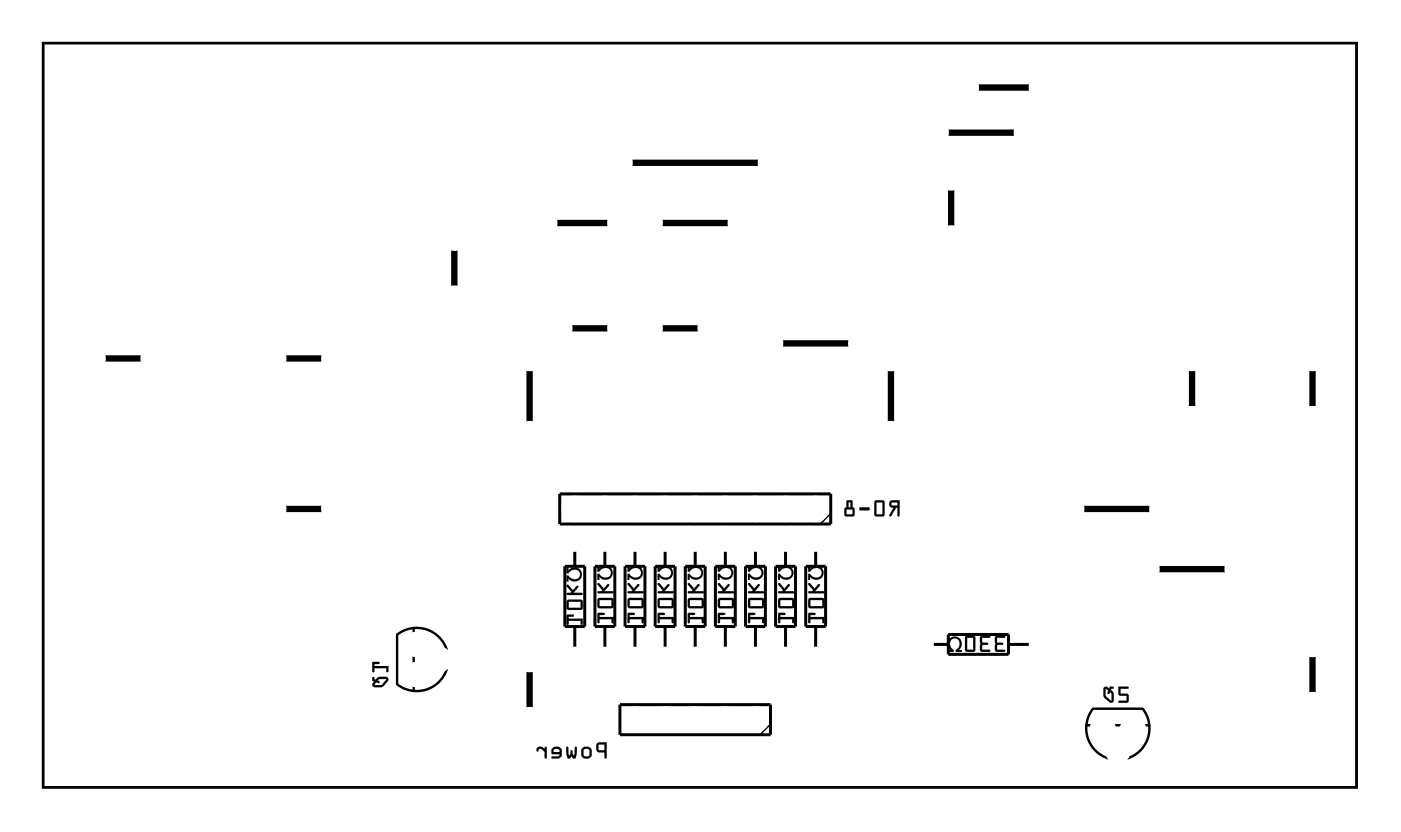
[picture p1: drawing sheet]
<svg xmlns="http://www.w3.org/2000/svg" width="118mm" height="70mm" viewBox="0 0 118 70" stroke-linecap="round" stroke-linejoin="round" font-family="sans-serif">
<path d="M3.6 3.6h110.8v62.8h-110.8zM34.9 53v.4M34.9 55.4v.5M34.9 57.9v.4M37.7 54.9a2.67 2.67 0 0 0-4.2-1.3v4.1a2.67 2.67 0 0 0 4.2-1.3M91.6 61.2h.4M94 61.2h.6M95.1 64a2.67 2.67 0 0 0 1.3-4.2h-4.2a2.67 2.67 0 0 0 1.3 4.2M96.5 61.2h.4" fill="none" stroke="#000" stroke-width=".2"/>
<g fill="#000">
<path d="M47.8 47.9h.1v.2a.62 .62 0 0 1 1-.1 .62 .62 0 0 1 0 .9 .62 .62 0 0 1-1-.1v.3h-.1v-.5h.1a.48 .48 0 0 0 .7 .3 .48 .48 0 0 0 .2-.7 .59 .59 0 0 0-.9 .2h-.1zM50.4 47.7h.1v.3a.62 .62 0 0 1 1-.1 .62 .62 0 0 1 0 .9 .62 .62 0 0 1-1-.1v.2h-.1v-.5h.1a.48 .48 0 0 0 .7 .3 .48 .48 0 0 0 .2-.7 .59 .59 0 0 0-.9 .2h-.1zM52.9 47.7h.2v.3a.62 .62 0 0 1 .9-.1 .62 .62 0 0 1 0 .9 .62 .62 0 0 1-.9-.1v.2h-.2v-.5h.2a.48 .48 0 0 0 .7 .3 .48 .48 0 0 0 .2-.7 .59 .59 0 0 0-.9 .2h-.2zM55.5 47.7h.1v.3a.62 .62 0 0 1 1-.1 .62 .62 0 0 1 0 .9 .62 .62 0 0 1-1-.1v.2h-.1v-.5h.1a.48 .48 0 0 0 .7 .3 .48 .48 0 0 0 .2-.7 .59 .59 0 0 0-.9 .2h-.1zM58 47.7h.2v.3a.62 .62 0 0 1 .9-.1 .62 .62 0 0 1 0 .9 .62 .62 0 0 1-.9-.1v.2h-.2v-.5h.2a.48 .48 0 0 0 .6 .3 .48 .48 0 0 0 .2-.7 .59 .59 0 0 0-.8 .2h-.2zM60.6 47.7h.1v.3a.62 .62 0 0 1 .9-.1 .62 .62 0 0 1 0 .9 .62 .62 0 0 1-.9-.1v.2h-.1v-.5h.1a.48 .48 0 0 0 .7 .3 .48 .48 0 0 0 .2-.7 .59 .59 0 0 0-.9 .2h-.1zM63.1 47.7h.1v.3a.62 .62 0 0 1 1-.1 .62 .62 0 0 1 0 .9 .62 .62 0 0 1-1-.1v.2h-.1v-.5h.1a.48 .48 0 0 0 .7 .3 .48 .48 0 0 0 .2-.7 .59 .59 0 0 0-.9 .2h-.1zM65.6 47.7h.2v.3a.62 .62 0 0 1 .9-.1 .62 .62 0 0 1 0 .9 .62 .62 0 0 1-.9-.1v.2h-.2v-.5h.2a.48 .48 0 0 0 .7 .3 .48 .48 0 0 0 .2-.7 .59 .59 0 0 0-.9 .2h-.2zM68.2 47.7h.1v.3a.62 .62 0 0 1 1-.1 .62 .62 0 0 1 0 .9 .62 .62 0 0 1-1-.1v.2h-.1v-.5h.1a.48 .48 0 0 0 .7 .3 .48 .48 0 0 0 .2-.7 .59 .59 0 0 0-.9 .2h-.1zM80.1 53.9a.62 .62 0 0 1 .9 .1 .62 .62 0 0 1-.1 .9h.2v.1h-.5v-.1a.48 .48 0 0 0 .4-.7 .48 .48 0 0 0-.8-.2 .59 .59 0 0 0 .2 .9v.1h-.5v-.1h.3l-.2-.4v-.4z"/>
<path d="M3.6 3.6v62.8h110.8v-62.8zM3.6 3.6h110.8v62.8h-110.8z"/>
<path d="M31.4 57.1v.3l.2 .1-.2 .3 .1 .2a.91 .91 0 0 0 1.3-.7l-.1-.1-.2-.1h-.6l-.2 .3-.1-.1v-.2zM31.9 57.4l.7-.1-.4 .5h-.6l.1-.2h.2a.11 .11 0 0 0 .1-.1 .11 .11 0 0 0-.1-.1zM31.4 55.9l.1 .8h.1v-.3h1v.3h.2v-.5h-1.2v-.2h.4v-.1z"/>
<path d="M31.4 57.1v.3l.2 .1-.2 .2 .1 .2a.92 .92 0 0 0 1.2-.4l.1-.3-.2-.1h-.6l-.3 .3-.1-.1v-.2zM31.4 57.1h.1l.1 .2 .1 .1 .2-.3h.6a.21 .21 0 0 1 .2 .1 .21 .21 0 0 1 0 .3l-.3 .4a.97 .97 0 0 1-.9 .1l-.1-.2 .2-.3-.2-.1zM31.9 57.4l.1-.1h.6l-.4 .5h-.6l.1-.2h.2a.12 .12 0 0 0 .1-.1 .12 .12 0 0 0-.1-.1zM31.9 57.3l-.1 .1a.11 .11 0 0 1 .2 .1 .11 .11 0 0 1-.1 .1h-.2l-.1 .2h.6l.4-.5h-.5zM31.4 55.9v.7a.1 .1 0 0 0 .1 .1 .1 .1 0 0 0 .1-.1v-.2h1v.2a.1 .1 0 0 0 .1 .1 .1 .1 0 0 0 .1-.1v-.4h-1.2v-.2h.3a.1 .1 0 0 0 .1-.1 .1 .1 0 0 0-.1-.1zM31.4 55.9h.6v.1h-.4v.2h1.2l-.1 .5h-.1v-.3h-1v.3h-.1z"/>
<path d="M47.8 51.9v.8h.2v-.3h1v.3h.2v-.5h-1.2v-.2h.4v-.1zM47.8 50.6v.7l.1 .2h1.1l.1-.1 .1-.6-.2-.2zM48 50.8h1v.5h-1zM47.8 49.4v.1l.4 .4-.1 .1-.3 .1v.1l1.4-.1-.1-.1h-.7l.4-.5-.1-.1-.4 .4-.3-.4z"/>
<path d="M47.8 51.9v.7a.1 .1 0 0 0 .1 .1 .1 .1 0 0 0 .1-.1v-.2h1v.2a.1 .1 0 0 0 .1 .1 .1 .1 0 0 0 .1-.1v-.4h-1.2v-.2h.3a.1 .1 0 0 0 .1-.1 .1 .1 0 0 0-.1-.1zM47.8 51.9h.6v.1h-.4v.2h1.2l-.1 .5h-.1v-.3h-1v.3h-.1zM47.8 50.6v.7l.1 .2h1.1l.2-.1v-.6l-.1-.2zM47.9 50.7l1.1-.1 .1 .2v.6l-.1 .1-1.1-.1-.1-.1zM48 50.8h1v.5h-1zM48 50.8v.5h1v-.5zM47.8 49.4v.1l.4 .4-.1 .1h-.2a.1 .1 0 0 0-.1 .1 .1 .1 0 0 0 .1 .1h1.2a.1 .1 0 0 0 .1-.1 .1 .1 0 0 0-.1-.1h-.7l.4-.4a.1 .1 0 0 0 0-.2 .11 .11 0 0 0-.2 .1l-.3 .3-.3-.4zM47.8 49.4h.1l.4 .4 .4-.4 .1 .2-.4 .4h.7v.1l-1.2 .1v-.2h.2l.1-.1-.4-.4z"/>
<path d="M47.8 47.9v.5h.2l.2-.2a.44 .44 0 0 1 .6 0 .44 .44 0 0 1 0 .6 .44 .44 0 0 1-.6 0l-.2-.2h-.2v.5h.2l-.1-.3a.66 .66 0 0 0 1 .1l.2-.4-.2-.5-.2-.1h-.4l-.4 .2 .1-.2zM47.8 47.9h.1v.3a.6 .6 0 0 1 .8-.3 .6 .6 0 0 1 .3 .8 .6 .6 0 0 1-.8 .3l-.3-.2v.3h-.1v-.5h.1a.5 .5 0 0 0 .6 .3 .5 .5 0 0 0 .4-.6 .56 .56 0 0 0-1 .1h-.1z"/>
<path d="M50.4 51.7l.1 .9 .1-.1v-.3h1v.3h.2v-.4h-1.2v-.2h.4v-.1zM50.4 50.5v.6l.1 .2h1.1l.1-.1 .1-.6-.2-.1zM50.6 50.6h1v.5h-1zM50.4 49.2v.1l.4 .5-.1 .1h-.3l.1 .2 1.3-.1-.1-.1h-.7l.4-.5-.1-.1-.4 .4-.3-.5z"/>
<path d="M50.4 51.7v.8a.1 .1 0 0 0 .1 .1 .1 .1 0 0 0 .1-.1v-.3h1v.3a.1 .1 0 0 0 .1 .1 .1 .1 0 0 0 .1-.1v-.4h-1.2v-.2h.3a.1 .1 0 0 0 .1-.1 .1 .1 0 0 0-.1-.1zM50.4 51.7l.6 .1v.1h-.4v.2h1.2l-.1 .4h-.1v-.3h-1v.3l-.1 .1zM50.4 50.5v.6l.1 .2h1.1l.2-.1v-.6l-.1-.1zM50.5 50.5h1.1l.2 .1-.1 .6-.1 .1h-1.1l-.1-.2zM50.6 50.6h1v.5h-1zM50.6 50.6v.6h1v-.6zM50.4 49.2v.1l.4 .5-.1 .1h-.2a.1 .1 0 0 0-.1 .1 .1 .1 0 0 0 .1 .1h1.2a.1 .1 0 0 0 .1-.1 .1 .1 0 0 0-.1-.1h-.7l.4-.5a.09 .09 0 0 0 0-.1 .1 .1 0 0 0-.2 0l-.3 .4-.3-.5zM50.4 49.2h.1l.4 .5 .4-.4 .1 .1-.4 .5h.7v.1h-1.2v-.1h.2l.1-.1-.4-.5z"/>
<path d="M50.4 47.7v.5h.2l.2-.2a.44 .44 0 0 1 .6 0 .44 .44 0 0 1 0 .6 .44 .44 0 0 1-.6 0l-.2-.2h-.2v.5h.2l-.1-.2a.66 .66 0 0 0 1 .1l.2-.5-.2-.4-.2-.1-.4-.1-.4 .3 .1-.3zM50.4 47.7h.1v.3a.6 .6 0 0 1 .9-.2 .6 .6 0 0 1 .2 .8 .6 .6 0 0 1-.8 .2l-.3-.2v.3h-.1v-.5h.1a.5 .5 0 0 0 .7 .3 .5 .5 0 0 0 .3-.5 .56 .56 0 0 0-1 0h-.1z"/>
<path d="M53 51.7v.9l.1-.1v-.3h1v.3h.2v-.4h-1.2v-.2h.4l.1-.1zM53 50.5l-.1 .6 .1 .2h1.1l.2-.1v-.6l-.1-.1zM53.1 50.6h1v.5h-1zM53 49.2v.1l.4 .5-.1 .1h-.3v.2l1.3-.1-.1-.1h-.7l.4-.5v-.1l-.4 .4-.4-.5z"/>
<path d="M53 51.7l-.1 .8a.1 .1 0 0 0 .1 .1 .1 .1 0 0 0 .1-.1v-.3h1v.3a.1 .1 0 0 0 .1 .1 .1 .1 0 0 0 .1-.1v-.4h-1.2v-.2h.4a.1 .1 0 0 0 .1-.1 .1 .1 0 0 0-.1-.1zM53 51.7l.5 .1v.1h-.4v.2h1.2v.4h-.2v-.3h-1v.3l-.1 .1zM53 50.5l-.1 .6 .1 .2h1.1l.2-.1v-.6l-.1-.1zM53 50.5h1.2l.1 .1v.6l-.2 .1h-1.1l-.1-.2zM53.1 50.6h1v.5h-1zM53.1 50.6v.6h1v-.6zM53 49.2v.1l.4 .5-.1 .1h-.3a.1 .1 0 0 0-.1 .1 .1 .1 0 0 0 .1 .1h1.2a.1 .1 0 0 0 .1-.1 .1 .1 0 0 0-.1-.1h-.7l.4-.5a.09 .09 0 0 0 0-.1 .09 .09 0 0 0-.1 0l-.3 .4-.4-.5zM53 49.2h.1l.4 .5 .4-.4v.1l-.4 .5h.7l.1 .1h-1.3v-.1h.3l.1-.1-.4-.5z"/>
<path d="M52.9 47.7v.5h.2l.2-.2a.44 .44 0 0 1 .6 0 .44 .44 0 0 1 0 .6 .44 .44 0 0 1-.6 0l-.2-.2h-.2v.5h.2v-.2a.66 .66 0 0 0 1 .1l.1-.5-.1-.4-.3-.1-.3-.1-.4 .3v-.3zM52.9 47.7h.2v.3a.6 .6 0 0 1 .8-.2 .6 .6 0 0 1 .2 .8 .6 .6 0 0 1-.8 .2l-.2-.2v.3h-.2v-.5h.2a.5 .5 0 0 0 .6 .3 .5 .5 0 0 0 .4-.5 .56 .56 0 0 0-1 0h-.2z"/>
<path d="M55.5 51.7v.9l.1-.1 .1-.3h1v.3h.1v-.4h-1.1v-.2h.3l.1-.1zM55.5 50.5v.6l.1 .2h1.1l.1-.1v-.6l-.1-.1zM55.7 50.6h1v.5h-1zM55.5 49.2v.1l.4 .5-.1 .1h-.3v.2l1.3-.1v-.1h-.7l.4-.5-.1-.1-.4 .4-.4-.5z"/>
<path d="M55.5 51.7v.8a.1 .1 0 0 0 .1 .1 .1 .1 0 0 0 .1-.1v-.3h1v.3a.1 .1 0 0 0 .1 .1 .1 .1 0 0 0 0-.1v-.4h-1.1v-.2h.3a.1 .1 0 0 0 .1-.1 .1 .1 0 0 0-.1-.1zM55.5 51.7l.6 .1-.1 .1h-.4v.2h1.2v.4h-.1v-.3h-1.1v.3l-.1 .1zM55.5 50.5v.6l.1 .2h1.1l.1-.1v-.6l-.1-.1zM55.5 50.5h1.2l.1 .1v.6l-.1 .1h-1.1l-.1-.2zM55.7 50.6h1v.5h-1zM55.6 50.6v.6h1.1v-.6zM55.5 49.2v.1l.4 .5-.1 .1h-.2a.1 .1 0 0 0-.1 .1 .1 .1 0 0 0 .1 .1h1.2a.1 .1 0 0 0 0-.1 .1 .1 0 0 0 0-.1h-.7l.4-.5a.09 .09 0 0 0-.1-.1 .09 .09 0 0 0-.1 0l-.3 .4-.4-.5zM55.5 49.2h.1l.4 .5 .4-.4v.1l-.4 .5h.8v.1h-1.3v-.1h.3l.1-.1-.4-.5z"/>
<path d="M55.5 47.7v.5h.1l.3-.2a.44 .44 0 0 1 .6 0 .44 .44 0 0 1 0 .6 .44 .44 0 0 1-.6 0l-.3-.2h-.1v.5h.1v-.2a.66 .66 0 0 0 1 .1l.2-.5-.2-.4-.3-.1-.3-.1-.4 .3v-.3zM55.5 47.7h.1v.3a.6 .6 0 0 1 .8-.2 .6 .6 0 0 1 .3 .8 .6 .6 0 0 1-.8 .2l-.3-.2v.3h-.1v-.5h.1a.5 .5 0 0 0 .6 .3 .5 .5 0 0 0 .4-.5 .56 .56 0 0 0-1 0h-.1z"/>
<path d="M58 51.7l.1 .9 .1-.1v-.3h1v.3h.2v-.4h-1.2v-.2h.4v-.1zM58.1 50.5l-.1 .6 .1 .2h1.1l.2-.1v-.6l-.1-.1zM58.2 50.6h1v.5h-1zM58 49.2v.1l.4 .5v.1h-.4l.1 .2 1.3-.1-.1-.1h-.7l.4-.5v-.1l-.5 .4-.3-.5z"/>
<path d="M58 51.7v.8a.1 .1 0 0 0 .1 .1 .1 .1 0 0 0 .1-.1v-.3h1v.3a.1 .1 0 0 0 .1 .1 .1 .1 0 0 0 .1-.1v-.4h-1.2v-.2h.3a.1 .1 0 0 0 .1-.1 .1 .1 0 0 0-.1-.1zM58 51.7l.6 .1v.1h-.4v.2h1.2v.4h-.2v-.3h-1v.3l-.1 .1zM58.1 50.5l-.1 .6 .1 .2h1.1l.2-.1v-.6l-.1-.1zM58.1 50.5h1.2l.1 .1v.6l-.2 .1h-1.1l-.1-.2zM58.2 50.6h1v.5h-1zM58.2 50.6v.6h1v-.6zM58 49.2v.1l.4 .5v.1h-.3a.1 .1 0 0 0-.1 .1 .1 .1 0 0 0 .1 .1h1.2a.1 .1 0 0 0 .1-.1 .1 .1 0 0 0-.1-.1h-.7l.4-.5a.09 .09 0 0 0 0-.1 .09 .09 0 0 0-.1 0l-.4 .4-.3-.5zM58 49.2h.2l.3 .5 .5-.4v.1l-.4 .5h.7l.1 .1h-1.3v-.1h.3v-.1l-.4-.5z"/>
<path d="M58 47.7v.5h.2l.2-.2a.44 .44 0 0 1 .6 0 .44 .44 0 0 1 0 .6 .44 .44 0 0 1-.6 0l-.2-.2h-.2v.5h.2v-.2a.66 .66 0 0 0 .9 .1l.2-.5-.2-.4-.2-.1-.4-.1-.3 .3v-.3zM58 47.7h.2v.3a.6 .6 0 0 1 .8-.2 .6 .6 0 0 1 .2 .8 .6 .6 0 0 1-.8 .2l-.2-.2v.3h-.2v-.5h.2a.5 .5 0 0 0 .6 .3 .5 .5 0 0 0 .3-.5 .56 .56 0 0 0-.9 0h-.2z"/>
<path d="M60.6 51.7v.9l.1-.1v-.3h1v.3h.2v-.4h-1.2v-.2h.4l.1-.1zM60.6 50.5v.6l.1 .2h1l.2-.1v-.6l-.1-.1zM60.7 50.6h1v.5h-1zM60.6 49.2v.1l.4 .5-.1 .1h-.3v.2l1.3-.1-.1-.1h-.7l.4-.5v-.1l-.4 .4-.4-.5z"/>
<path d="M60.6 51.7l-.1 .8a.1 .1 0 0 0 .1 .1 .1 .1 0 0 0 .1-.1v-.3h1v.3a.1 .1 0 0 0 .1 .1 .1 .1 0 0 0 .1-.1v-.4h-1.2v-.2h.4a.1 .1 0 0 0 .1-.1 .1 .1 0 0 0-.1-.1zM60.6 51.7l.6 .1-.1 .1h-.4v.2h1.2v.4h-.1v-.3h-1.1v.3l-.1 .1zM60.6 50.5l-.1 .6 .2 .2h1l.2-.1v-.6l-.1-.1zM60.6 50.5h1.2l.1 .1v.6l-.2 .1h-1l-.1-.2zM60.7 50.6h1v.5h-1zM60.7 50.6v.6h1.1v-.6zM60.6 49.2v.1l.4 .5-.1 .1h-.3a.1 .1 0 0 0-.1 .1 .1 .1 0 0 0 .1 .1h1.2a.1 .1 0 0 0 .1-.1 .1 .1 0 0 0-.1-.1h-.7l.4-.5a.09 .09 0 0 0 0-.1 .09 .09 0 0 0-.1 0l-.3 .4-.4-.5zM60.6 49.2h.1l.4 .5 .4-.4v.1l-.4 .5h.7l.1 .1h-1.3v-.1h.3l.1-.1-.4-.5z"/>
<path d="M60.5 47.7v.5h.2l.2-.2a.44 .44 0 0 1 .7 0 .44 .44 0 0 1 0 .6 .44 .44 0 0 1-.7 0l-.2-.2h-.2v.5h.2v-.2a.66 .66 0 0 0 1 .1l.2-.5-.2-.4-.3-.1-.3-.1-.4 .3v-.3zM60.6 47.7h.1v.3a.6 .6 0 0 1 .8-.2 .6 .6 0 0 1 .3 .8 .6 .6 0 0 1-.8 .2l-.3-.2v.3h-.1v-.5h.1a.5 .5 0 0 0 .6 .3 .5 .5 0 0 0 .4-.5 .56 .56 0 0 0-1 0h-.1z"/>
<path d="M63.1 51.7l.1 .9 .1-.1v-.3h1v.3h.2v-.4h-1.2v-.2h.4v-.1zM63.1 50.5v.6l.1 .2h1.1l.1-.1 .1-.6-.2-.1zM63.3 50.6h1v.5h-1zM63.1 49.2v.1l.4 .5-.1 .1h-.3l.1 .2 1.3-.1-.1-.1h-.7l.4-.5-.1-.1-.4 .4-.3-.5z"/>
<path d="M63.1 51.7v.8a.1 .1 0 0 0 .1 .1 .1 .1 0 0 0 .1-.1v-.3h1v.3a.1 .1 0 0 0 .1 .1 .1 .1 0 0 0 .1-.1v-.4h-1.2v-.2h.3a.1 .1 0 0 0 .1-.1 .1 .1 0 0 0-.1-.1zM63.1 51.7l.6 .1v.1h-.4v.2h1.2l-.1 .4h-.1v-.3h-1v.3l-.1 .1zM63.1 50.5v.6l.1 .2h1.1l.2-.1v-.6l-.1-.1zM63.2 50.5h1.1l.2 .1-.1 .6-.1 .1h-1.1l-.1-.2zM63.3 50.6h1v.5h-1zM63.3 50.6v.6h1v-.6zM63.1 49.2v.1l.4 .5-.1 .1h-.2a.1 .1 0 0 0-.1 .1 .1 .1 0 0 0 .1 .1h1.2a.1 .1 0 0 0 .1-.1 .1 .1 0 0 0-.1-.1h-.7l.4-.5a.09 .09 0 0 0 0-.1 .1 .1 0 0 0-.2 0l-.3 .4-.3-.5zM63.1 49.2h.1l.4 .5 .4-.4 .1 .1-.4 .5h.7v.1h-1.2v-.1h.2l.1-.1-.4-.5z"/>
<path d="M63.1 47.7v.5h.2l.2-.2a.44 .44 0 0 1 .6 0 .44 .44 0 0 1 0 .6 .44 .44 0 0 1-.6 0l-.2-.2h-.2v.5h.2l-.1-.2a.66 .66 0 0 0 1 .1l.2-.5-.2-.4-.2-.1-.4-.1-.4 .3 .1-.3zM63.1 47.7h.1v.3a.6 .6 0 0 1 .9-.2 .6 .6 0 0 1 .2 .8 .6 .6 0 0 1-.8 .2l-.3-.2v.3h-.1v-.5h.1a.5 .5 0 0 0 .7 .3 .5 .5 0 0 0 .3-.5 .56 .56 0 0 0-1 0h-.1z"/>
<path d="M65.7 51.7v.9l.1-.1v-.3h1v.3h.2v-.4h-1.2v-.2h.4l.1-.1zM65.7 50.5l-.1 .6 .1 .2h1.1l.2-.1v-.6l-.1-.1zM65.8 50.6h1v.5h-1zM65.7 49.2v.1l.4 .5-.1 .1h-.3v.2l1.3-.1-.1-.1h-.7l.4-.5v-.1l-.4 .4-.4-.5z"/>
<path d="M65.7 51.7l-.1 .8a.1 .1 0 0 0 .1 .1 .1 .1 0 0 0 .1-.1v-.3h1v.3a.1 .1 0 0 0 .1 .1 .1 .1 0 0 0 .1-.1v-.4h-1.2v-.2h.4a.1 .1 0 0 0 .1-.1 .1 .1 0 0 0-.1-.1zM65.7 51.7l.5 .1v.1h-.4v.2h1.2v.4h-.2v-.3h-1v.3l-.1 .1zM65.7 50.5l-.1 .6 .1 .2h1.1l.2-.1v-.6l-.1-.1zM65.7 50.5h1.2l.1 .1v.6l-.2 .1h-1.1l-.1-.2zM65.8 50.6h1v.5h-1zM65.8 50.6v.6h1v-.6zM65.7 49.2v.1l.4 .5-.1 .1h-.3a.1 .1 0 0 0-.1 .1 .1 .1 0 0 0 .1 .1h1.2a.1 .1 0 0 0 .1-.1 .1 .1 0 0 0-.1-.1h-.7l.4-.5a.09 .09 0 0 0 0-.1 .09 .09 0 0 0-.1 0l-.3 .4-.4-.5zM65.7 49.2h.1l.4 .5 .4-.4v.1l-.4 .5h.7l.1 .1h-1.3v-.1h.3l.1-.1-.4-.5z"/>
<path d="M65.6 47.7v.5h.2l.2-.2a.44 .44 0 0 1 .6 0 .44 .44 0 0 1 0 .6 .44 .44 0 0 1-.6 0l-.2-.2h-.2v.5h.2v-.2a.66 .66 0 0 0 1 .1l.1-.5-.1-.4-.3-.1-.3-.1-.4 .3v-.3zM65.6 47.7h.2v.3a.6 .6 0 0 1 .8-.2 .6 .6 0 0 1 .2 .8 .6 .6 0 0 1-.8 .2l-.2-.2v.3h-.2v-.5h.2a.5 .5 0 0 0 .6 .3 .5 .5 0 0 0 .4-.5 .56 .56 0 0 0-1 0h-.2z"/>
<path d="M68.2 51.7v.9l.1-.1 .1-.3h1v.3h.1v-.4h-1.1v-.2h.3l.1-.1zM68.2 50.5v.6l.1 .2h1.1l.1-.1v-.6l-.1-.1zM68.4 50.6h1v.5h-1zM68.2 49.2v.1l.4 .5-.1 .1h-.3v.2l1.3-.1v-.1h-.7l.4-.5-.1-.1-.4 .4-.4-.5z"/>
<path d="M68.2 51.7v.8a.1 .1 0 0 0 .1 .1 .1 .1 0 0 0 .1-.1v-.3h1v.3a.1 .1 0 0 0 .1 .1 .1 .1 0 0 0 0-.1v-.4h-1.1v-.2h.3a.1 .1 0 0 0 .1-.1 .1 .1 0 0 0-.1-.1zM68.2 51.7l.6 .1-.1 .1h-.4v.2h1.2v.4h-.1v-.3h-1.1v.3l-.1 .1zM68.2 50.5v.6l.1 .2h1.1l.1-.1v-.6l-.1-.1zM68.2 50.5h1.2l.1 .1v.6l-.1 .1h-1.1l-.1-.2zM68.4 50.6h1v.5h-1zM68.3 50.6v.6h1.1v-.6zM68.2 49.2v.1l.4 .5-.1 .1h-.2a.1 .1 0 0 0-.1 .1 .1 .1 0 0 0 .1 .1h1.2a.1 .1 0 0 0 0-.1 .1 .1 0 0 0 0-.1h-.7l.4-.5a.09 .09 0 0 0-.1-.1 .09 .09 0 0 0-.1 0l-.3 .4-.4-.5zM68.2 49.2h.1l.4 .5 .4-.4v.1l-.4 .5h.8v.1h-1.3v-.1h.3l.1-.1-.4-.5z"/>
<path d="M68.2 47.7v.5h.1l.3-.2a.44 .44 0 0 1 .6 0 .44 .44 0 0 1 0 .6 .44 .44 0 0 1-.6 0l-.3-.2h-.1v.5h.1v-.2a.66 .66 0 0 0 1 .1l.2-.5-.2-.4-.3-.1-.3-.1-.4 .3v-.3zM68.2 47.7h.1v.3a.6 .6 0 0 1 .8-.2 .6 .6 0 0 1 .3 .8 .6 .6 0 0 1-.8 .2l-.3-.2v.3h-.1v-.5h.1a.5 .5 0 0 0 .6 .3 .5 .5 0 0 0 .4-.5 .56 .56 0 0 0-1 0h-.1z"/>
<path d="M75.1 42.3a.32 .32 0 0 0-.1 .4 .32 .32 0 0 0 .4 .1l-.4 .7 .1 .1 .5-.8h.1v.7l.1 .1 .1-1.4zM75.2 42.4h.5v.3h-.5zM73.8 42.3v1.2l.1 .1h.6l.1-.2v-1.1l-.2-.1zM73.9 42.4h.5v1h-.5zM72.5 42.8v.2l.1 .1h.7l.1-.1-.1-.2zM71.4 42.2v.6l-.2 .2v.5l.2 .1h.6l.1-.2v-.4l-.2-.2v-.5zM71.4 43h.5v.4h-.5zM71.6 42.4h.1v.4h-.1z"/>
<path d="M75.1 42.3a.32 .32 0 0 0-.1 .4 .32 .32 0 0 0 .4 .1l-.4 .6a.11 .11 0 0 0 .1 .2 .1 .1 0 0 0 .1-.1l.4-.7h.1v.7a.1 .1 0 0 0 .1 .1 .1 .1 0 0 0 .1-.1v-1.3h-.6zM75.1 42.3l.8-.1-.1 1.4-.1-.1v-.7h-.1l-.4 .7h-.2l.4-.7a.31 .31 0 0 1-.4-.1 .31 .31 0 0 1 .1-.4zM75.2 42.4h.5v.3l-.5-.1zM75.2 42.4v.3h.5v-.3zM73.8 42.3v1.2l.1 .1h.6l.1-.2v-1.1l-.2-.1zM73.8 42.3l.6-.1 .2 .1v1.1l-.1 .2h-.6l-.1-.1zM73.9 42.4h.5v1h-.5zM73.9 42.4v1h.6v-1zM72.5 42.8v.2l.1 .1h.7l.1-.1-.1-.2zM72.5 42.8h.8v.2v.1h-.7zM71.4 42.2v.6l-.2 .2v.5l.2 .1h.6l.1-.2v-.4l-.2-.2v-.5zM71.4 42.2l.5 .1v.5l.2 .2v.4l-.1 .2h-.6l-.2-.1v-.5l.2-.2zM71.4 43h.5v.4h-.5zM71.4 43v.4h.5v-.4zM71.6 42.4h.1v.4h-.1zM71.6 42.4v.4h.2v-.4z"/>
<path d="M80.1 53.9l-.1 .2v.4l.2 .4-.3-.1v.2h.6v-.2l-.3-.2a.44 .44 0 0 1 0-.6 .44 .44 0 0 1 .7 0 .44 .44 0 0 1 0 .6l-.3 .2v.2h.5v-.2l-.2 .1a.66 .66 0 0 0 .1-1l-.5-.2zM80.1 53.9a.59 .59 0 0 1 .8-.1 .59 .59 0 0 1 .2 .8l-.3 .3h.3v.1h-.5v-.1a.5 .5 0 0 0 .3-.7 .5 .5 0 0 0-.5-.3 .56 .56 0 0 0 0 1v.1h-.5v-.1h.3a.66 .66 0 0 1-.1-1z"/>
<path d="M84 53.7l-.1 1.2 .2 .1h.6v-.2h-.6v-.4h.5v-.1v-.1h-.5v-.4h.6l.1-.1zM82.7 53.7v1.2l.1 .1h.7v-.2h-.7l.1-.4h.4l.1-.1-.1-.1h-.4l-.1-.4h.6l.1-.1zM81.5 53.7l-.1 1.2 .2 .1h.6l.1-.2v-1l-.2-.2zM81.6 53.8h.5v1h-.5z"/>
<path d="M84 53.7l-.1 1.2 .2 .1h.6a.1 .1 0 0 0 .1-.1 .1 .1 0 0 0-.1-.1h-.6v-.4h.4a.1 .1 0 0 0 .1-.1 .1 .1 0 0 0-.1-.1h-.4v-.4h.6a.1 .1 0 0 0 .1-.1 .1 .1 0 0 0-.1-.1zM84 53.7h.8l-.1 .1h-.6v.4h.5v.1v.1h-.5v.4h.6v.2h-.6l-.2-.1zM82.7 53.7v1.2l.1 .1h.6a.1 .1 0 0 0 .1-.1 .1 .1 0 0 0-.1-.1h-.6l.1-.4h.4a.1 .1 0 0 0 .1-.1 .1 .1 0 0 0-.1-.1h-.4l-.1-.4h.6a.1 .1 0 0 0 .1-.1 .1 .1 0 0 0-.1-.1zM82.7 53.7h.8l-.1 .1h-.6l.1 .4h.4l.1 .1-.1 .1h-.4l-.1 .4h.7v.2h-.7l-.1-.1zM81.4 53.7v1.2l.2 .1h.6l.1-.2v-1.1l-.2-.1zM81.5 53.7h.6l.1 .1 .1 1-.1 .2h-.6l-.2-.1zM81.6 53.8h.5v1h-.5zM81.6 53.8v1h.5v-1z"/>
<path d="M93.1 58a.92 .92 0 0 0 .5 1.3h.2l.1-.1v-.7l-.2-.3v-.1h.2a.1 .1 0 0 0 .1-.1 .1 .1 0 0 0-.1-.1h-.3v.2l-.2-.2zM93.1 58h.3l.2 .1v-.2l.3 .1v.1h-.2v.1l.2 .3v.6a.21 .21 0 0 1-.1 .2 .21 .21 0 0 1-.2-.1l-.4-.3a.97 .97 0 0 1-.1-.8zM93.3 58.1l.2 .2-.1 .1a.14 .14 0 0 0 .2 .2 .11 .11 0 0 0 0-.2l.2 .2-.1 .5-.4-.4zM93.3 58.1v.6l.4 .4 .1-.5a.14 .14 0 0 0-.1-.2 .14 .14 0 0 0-.2 .2l-.1-.1 .1-.2zM94.3 57.9l.1 .8h.6v.4h-.6a.1 .1 0 0 0-.1 .1 .1 .1 0 0 0 .1 .1h.6l.2-.1v-.6l-.7-.1v-.4h.6a.1 .1 0 0 0 .1-.1 .1 .1 0 0 0-.1-.1zM94.3 57.9l.9 .1-.1 .1h-.6v.4h.5l.2 .1v.5l-.1 .2-.7-.1v-.1h.6v-.4h-.6z"/>
<path d="M93.1 58v.1a.91 .91 0 0 0 .6 1.2l.2-.1v-.6l-.2-.4 .2-.2-.3-.1v.2l-.2-.1zM93.3 58.1l.2 .2-.1 .1a.14 .14 0 0 0 .2 .2 .11 .11 0 0 0 0-.2l.2 .2-.1 .5-.4-.4zM94.3 57.9l.1 .8h.6v.4h-.6l-.1 .1 .8 .1 .1-.2v-.5l-.2-.1h-.5v-.4h.6l.1-.1z"/>
<path d="M50.4 62.7l-.1 .2v.4l.2 .2h.5v.4l.1 .1 .1-1.4zM50.5 62.8h.5v.5h-.5zM49 63.5a.5 .5 0 0 0 .9 0 .5 .5 0 0 0-.9 0zM49.3 63.2h.3l.1 .1v.4l-.1 .1h-.3l-.1-.1zM47.8 63v.1a.95 .95 0 0 0 .1 .9h.2l.1-.2 .1 .2h.2a.95 .95 0 0 0 .2-.9l-.1-.1-.1 .1-.1 .7-.2-.5-.2 .5-.1-.7zM46.6 63.1l-.1 .2v.3l.7 .1-.1 .1h-.5l-.1 .2h.7l.2-.3-.1-.5-.2-.2h-.3zM46.7 63.2h.4l.1 .3h-.5zM45.3 63.1v.2a.1 .1 0 0 0 0 .1 .1 .1 0 0 0 .1-.1l.3-.1 .2 .2 .1 .5 .1 .1v-1h-.1l-.1 .2-.2-.2z"/>
<path d="M50.4 62.7l-.1 .2v.4l.2 .2h.5v.4a.1 .1 0 0 0 .1 .1 .1 .1 0 0 0 .1-.1v-1.3h-.6zM50.4 62.7l.8-.1-.1 1.4-.1-.1v-.4h-.5l-.2-.2zM50.5 62.8h.5v.5h-.5zM50.5 62.8v.5h.5v-.5zM48.9 63.5a.55 .55 0 0 0 1.1 0 .55 .55 0 0 0-1.1 0zM49 63.5a.49 .49 0 0 1 .9 0 .49 .49 0 0 1-.9 0zM49.3 63.2h.3l.1 .1v.4l-.1 .1h-.4zM49.3 63.2l-.1 .5 .1 .1h.3l.1-.1v-.4l-.1-.1zM47.8 63v.6l.2 .4h.1l.1-.2 .1 .2h.3l.1-.9a.1 .1 0 0 0-.1-.1 .1 .1 0 0 0-.1 .1l-.1 .7-.1-.4a.1 .1 0 0 0-.1-.1 .1 .1 0 0 0-.1 .1v.2l-.1 .2-.1-.7zM47.8 63l.1 .1 .1 .7 .2-.5 .2 .5 .1-.7 .1-.1v.6l-.1 .4h-.2l-.1-.2-.1 .2-.2-.1-.1-.3zM46.6 63.1l-.1 .2v.3h.7l-.1 .2h-.5a.1 .1 0 0 0-.1 .1 .1 .1 0 0 0 .1 .1h.5l.2-.1 .1-.1v-.5l-.2-.3h-.4zM46.6 63.1l.5-.1 .2 .2 .1 .5-.2 .2-.7 .1 .1-.2h.5l.1-.1v-.1h-.7v-.3zM46.7 63.2h.4l.1 .3h-.5zM46.7 63.2v.3h.5l-.1-.3zM45.3 63.1l-.1 .2a.11 .11 0 0 0 .2 .1 .11 .11 0 0 0 0-.2h.3l.2 .2v.5a.1 .1 0 0 0 .1 .1 .1 .1 0 0 0 .1-.1v-.8a.1 .1 0 0 0-.1-.1 .1 .1 0 0 0-.1 .1v.1l-.2-.2zM45.3 63.1l.4-.1 .3 .2v-.2h.1v1l-.1-.1v-.5l-.3-.2h-.2l-.2 .2z"/>
</g>
<g fill="none" stroke="#000" stroke-width=".25">
<path d="M47.2 41.7h22.9v2.5h-22.9zM47.6 47.8h1.7v5.1h-1.7zM48.5 46.4v1.4M48.5 52.9v1.8M50.2 47.8h1.7v5.1h-1.7zM51 46.4v1.4M51 52.9v1.8M52.3 59.5h12.7v2.5h-12.7zM52.7 47.8h1.7v5.1h-1.7zM53.6 46.4v1.4M53.6 52.9v1.8M55.3 47.8h1.6v5.1h-1.6z"/>
<path d="M56.1 46.4v1.4M56.1 52.9v1.8M57.8 47.8h1.7v5.1h-1.7zM58.6 46.4v1.4M58.6 52.9v1.8M60.3 47.8h1.7v5.1h-1.7zM61.2 46.4v1.4M61.2 52.9v1.8M62.9 47.8h1.7v5.1h-1.7zM63.7 46.4v1.4M63.7 52.9v1.8M65.4 47.8h1.7v5.1h-1.7z"/>
<path d="M66.3 46.4v1.4M66.3 52.9v1.8M68 47.8h1.6v5.1h-1.6zM68.8 46.4v1.4M68.8 52.9v1.8M78.6 54.4h1.4M80 53.5h5.1v1.7h-5.1zM85.1 54.4h1.8"/>
</g>
<path d="M70.1 43.3l-.9 .9M65 61.1l-.9 .9" fill="none" stroke="#000" stroke-width=".13"/>
<g fill="none" stroke="#000" stroke-width=".53">
<path d="M46.9 18.8h4.4M53.2 13.7h10.8M55.8 18.8h5.7M79.9 11.2h5.7M80.2 16v3.1M82.5 7.4h4.4M8.8 30.2h3.2M24 30.2h3.2M38.3 21v3.2M44.7 31.2v4.4M48.2 27.7h3.1M55.8 27.7h3.2"/>
<path d="M65.9 29h5.8M75.2 31.2v4.4M100.6 31.2v3.2M110.7 31.2v3.2M24 42.9h3.2M44.7 56.6v3.2M91.3 42.9h5.8M97.7 48h5.7M110.7 55.3v3.2"/>
</g>
<circle cx="104.4" cy="40.4" r=".6" fill="#fff"/>
<circle cx="104.4" cy="40.4" r=".6" fill="none" stroke="#fff" stroke-width=".65" stroke-linecap="butt"/>
<path d="M103.8 39.8h1.2v1.2h-1.2z" fill="#fff"/>
<path d="M103.8 39.8h1.2v1.2h-1.2z" fill="none" stroke="#fff" stroke-width=".65" stroke-linecap="butt"/>
<circle cx="104.4" cy="37.9" r=".6" fill="#fff"/>
<circle cx="104.4" cy="37.9" r=".6" fill="none" stroke="#fff" stroke-width=".65" stroke-linecap="butt"/>
<circle cx="104.4" cy="40.4" r=".6" fill="#fff"/>
<circle cx="104.4" cy="40.4" r=".6" fill="none" stroke="#fff" stroke-width=".65" stroke-linecap="butt"/>
<path d="M103.8 39.8h1.2v1.2h-1.2z" fill="#fff"/>
<path d="M103.8 39.8h1.2v1.2h-1.2z" fill="none" stroke="#fff" stroke-width=".65" stroke-linecap="butt"/>
<circle cx="104.4" cy="37.9" r=".6" fill="#fff"/>
<circle cx="104.4" cy="37.9" r=".6" fill="none" stroke="#fff" stroke-width=".65" stroke-linecap="butt"/>
<circle cx="108.2" cy="40.4" r=".6" fill="#fff"/>
<circle cx="108.2" cy="40.4" r=".6" fill="none" stroke="#fff" stroke-width=".65" stroke-linecap="butt"/>
<path d="M107.6 39.8h1.2v1.2h-1.2z" fill="#fff"/>
<path d="M107.6 39.8h1.2v1.2h-1.2z" fill="none" stroke="#fff" stroke-width=".65" stroke-linecap="butt"/>
<circle cx="108.2" cy="37.9" r=".6" fill="#fff"/>
<circle cx="108.2" cy="37.9" r=".6" fill="none" stroke="#fff" stroke-width=".65" stroke-linecap="butt"/>
<circle cx="108.2" cy="40.4" r=".6" fill="#fff"/>
<circle cx="108.2" cy="40.4" r=".6" fill="none" stroke="#fff" stroke-width=".65" stroke-linecap="butt"/>
<path d="M107.6 39.8h1.2v1.2h-1.2z" fill="#fff"/>
<path d="M107.6 39.8h1.2v1.2h-1.2z" fill="none" stroke="#fff" stroke-width=".65" stroke-linecap="butt"/>
<circle cx="108.2" cy="37.9" r=".6" fill="#fff"/>
<circle cx="108.2" cy="37.9" r=".6" fill="none" stroke="#fff" stroke-width=".65" stroke-linecap="butt"/>
<circle cx="14.2" cy="40.4" r=".6" fill="#fff"/>
<circle cx="14.2" cy="40.4" r=".6" fill="none" stroke="#fff" stroke-width=".65" stroke-linecap="butt"/>
<path d="M13.6 39.8h1.2v1.2h-1.2z" fill="#fff"/>
<path d="M13.6 39.8h1.2v1.2h-1.2z" fill="none" stroke="#fff" stroke-width=".65" stroke-linecap="butt"/>
<circle cx="14.2" cy="37.9" r=".6" fill="#fff"/>
<circle cx="14.2" cy="37.9" r=".6" fill="none" stroke="#fff" stroke-width=".65" stroke-linecap="butt"/>
<circle cx="14.2" cy="40.4" r=".6" fill="#fff"/>
<circle cx="14.2" cy="40.4" r=".6" fill="none" stroke="#fff" stroke-width=".65" stroke-linecap="butt"/>
<path d="M13.6 39.8h1.2v1.2h-1.2z" fill="#fff"/>
<path d="M13.6 39.8h1.2v1.2h-1.2z" fill="none" stroke="#fff" stroke-width=".65" stroke-linecap="butt"/>
<circle cx="14.2" cy="37.9" r=".6" fill="#fff"/>
<circle cx="14.2" cy="37.9" r=".6" fill="none" stroke="#fff" stroke-width=".65" stroke-linecap="butt"/>
<circle cx="10.4" cy="40.4" r=".6" fill="#fff"/>
<circle cx="10.4" cy="40.4" r=".6" fill="none" stroke="#fff" stroke-width=".65" stroke-linecap="butt"/>
<path d="M9.8 39.8h1.2v1.2h-1.2z" fill="#fff"/>
<path d="M9.8 39.8h1.2v1.2h-1.2z" fill="none" stroke="#fff" stroke-width=".65" stroke-linecap="butt"/>
<circle cx="10.4" cy="37.9" r=".6" fill="#fff"/>
<circle cx="10.4" cy="37.9" r=".6" fill="none" stroke="#fff" stroke-width=".65" stroke-linecap="butt"/>
<circle cx="10.4" cy="40.4" r=".6" fill="#fff"/>
<circle cx="10.4" cy="40.4" r=".6" fill="none" stroke="#fff" stroke-width=".65" stroke-linecap="butt"/>
<path d="M9.8 39.8h1.2v1.2h-1.2z" fill="#fff"/>
<path d="M9.8 39.8h1.2v1.2h-1.2z" fill="none" stroke="#fff" stroke-width=".65" stroke-linecap="butt"/>
<circle cx="10.4" cy="37.9" r=".6" fill="#fff"/>
<circle cx="10.4" cy="37.9" r=".6" fill="none" stroke="#fff" stroke-width=".65" stroke-linecap="butt"/>
<circle cx="29.4" cy="40.4" r=".6" fill="#fff"/>
<circle cx="29.4" cy="40.4" r=".6" fill="none" stroke="#fff" stroke-width=".65" stroke-linecap="butt"/>
<path d="M28.8 39.8h1.2v1.2h-1.2z" fill="#fff"/>
<path d="M28.8 39.8h1.2v1.2h-1.2z" fill="none" stroke="#fff" stroke-width=".65" stroke-linecap="butt"/>
<circle cx="29.4" cy="37.9" r=".6" fill="#fff"/>
<circle cx="29.4" cy="37.9" r=".6" fill="none" stroke="#fff" stroke-width=".65" stroke-linecap="butt"/>
<circle cx="29.4" cy="40.4" r=".6" fill="#fff"/>
<circle cx="29.4" cy="40.4" r=".6" fill="none" stroke="#fff" stroke-width=".65" stroke-linecap="butt"/>
<path d="M28.8 39.8h1.2v1.2h-1.2z" fill="#fff"/>
<path d="M28.8 39.8h1.2v1.2h-1.2z" fill="none" stroke="#fff" stroke-width=".65" stroke-linecap="butt"/>
<circle cx="29.4" cy="37.9" r=".6" fill="#fff"/>
<circle cx="29.4" cy="37.9" r=".6" fill="none" stroke="#fff" stroke-width=".65" stroke-linecap="butt"/>
<circle cx="25.6" cy="40.4" r=".6" fill="#fff"/>
<circle cx="25.6" cy="40.4" r=".6" fill="none" stroke="#fff" stroke-width=".65" stroke-linecap="butt"/>
<path d="M25 39.8h1.2v1.2h-1.2z" fill="#fff"/>
<path d="M25 39.8h1.2v1.2h-1.2z" fill="none" stroke="#fff" stroke-width=".65" stroke-linecap="butt"/>
<circle cx="25.6" cy="37.9" r=".6" fill="#fff"/>
<circle cx="25.6" cy="37.9" r=".6" fill="none" stroke="#fff" stroke-width=".65" stroke-linecap="butt"/>
<circle cx="25.6" cy="40.4" r=".6" fill="#fff"/>
<circle cx="25.6" cy="40.4" r=".6" fill="none" stroke="#fff" stroke-width=".65" stroke-linecap="butt"/>
<path d="M25 39.8h1.2v1.2h-1.2z" fill="#fff"/>
<path d="M25 39.8h1.2v1.2h-1.2z" fill="none" stroke="#fff" stroke-width=".65" stroke-linecap="butt"/>
<circle cx="25.6" cy="37.9" r=".6" fill="#fff"/>
<circle cx="25.6" cy="37.9" r=".6" fill="none" stroke="#fff" stroke-width=".65" stroke-linecap="butt"/>
<circle cx="90.4" cy="40.4" r=".6" fill="#fff"/>
<circle cx="90.4" cy="40.4" r=".6" fill="none" stroke="#fff" stroke-width=".65" stroke-linecap="butt"/>
<path d="M89.8 39.8h1.2v1.2h-1.2z" fill="#fff"/>
<path d="M89.8 39.8h1.2v1.2h-1.2z" fill="none" stroke="#fff" stroke-width=".65" stroke-linecap="butt"/>
<circle cx="90.4" cy="37.9" r=".6" fill="#fff"/>
<circle cx="90.4" cy="37.9" r=".6" fill="none" stroke="#fff" stroke-width=".65" stroke-linecap="butt"/>
<circle cx="90.4" cy="40.4" r=".6" fill="#fff"/>
<circle cx="90.4" cy="40.4" r=".6" fill="none" stroke="#fff" stroke-width=".65" stroke-linecap="butt"/>
<path d="M89.8 39.8h1.2v1.2h-1.2z" fill="#fff"/>
<path d="M89.8 39.8h1.2v1.2h-1.2z" fill="none" stroke="#fff" stroke-width=".65" stroke-linecap="butt"/>
<circle cx="90.4" cy="37.9" r=".6" fill="#fff"/>
<circle cx="90.4" cy="37.9" r=".6" fill="none" stroke="#fff" stroke-width=".65" stroke-linecap="butt"/>
<circle cx="94.2" cy="40.4" r=".6" fill="#fff"/>
<circle cx="94.2" cy="40.4" r=".6" fill="none" stroke="#fff" stroke-width=".65" stroke-linecap="butt"/>
<path d="M93.6 39.8h1.2v1.2h-1.2z" fill="#fff"/>
<path d="M93.6 39.8h1.2v1.2h-1.2z" fill="none" stroke="#fff" stroke-width=".65" stroke-linecap="butt"/>
<circle cx="94.2" cy="37.9" r=".6" fill="#fff"/>
<circle cx="94.2" cy="37.9" r=".6" fill="none" stroke="#fff" stroke-width=".65" stroke-linecap="butt"/>
<circle cx="94.2" cy="40.4" r=".6" fill="#fff"/>
<circle cx="94.2" cy="40.4" r=".6" fill="none" stroke="#fff" stroke-width=".65" stroke-linecap="butt"/>
<path d="M93.6 39.8h1.2v1.2h-1.2z" fill="#fff"/>
<path d="M93.6 39.8h1.2v1.2h-1.2z" fill="none" stroke="#fff" stroke-width=".65" stroke-linecap="butt"/>
<circle cx="94.2" cy="37.9" r=".6" fill="#fff"/>
<circle cx="94.2" cy="37.9" r=".6" fill="none" stroke="#fff" stroke-width=".65" stroke-linecap="butt"/>
<circle cx="80.2" cy="30.2" r=".6" fill="#fff"/>
<circle cx="80.2" cy="30.2" r=".6" fill="none" stroke="#fff" stroke-width=".65" stroke-linecap="butt"/>
<path d="M79.6 29.6h1.2v1.2h-1.2z" fill="#fff"/>
<path d="M79.6 29.6h1.2v1.2h-1.2z" fill="none" stroke="#fff" stroke-width=".65" stroke-linecap="butt"/>
<circle cx="80.2" cy="27.7" r=".6" fill="#fff"/>
<circle cx="80.2" cy="27.7" r=".6" fill="none" stroke="#fff" stroke-width=".65" stroke-linecap="butt"/>
<circle cx="80.2" cy="30.2" r=".6" fill="#fff"/>
<circle cx="80.2" cy="30.2" r=".6" fill="none" stroke="#fff" stroke-width=".65" stroke-linecap="butt"/>
<path d="M79.6 29.6h1.2v1.2h-1.2z" fill="#fff"/>
<path d="M79.6 29.6h1.2v1.2h-1.2z" fill="none" stroke="#fff" stroke-width=".65" stroke-linecap="butt"/>
<circle cx="80.2" cy="27.7" r=".6" fill="#fff"/>
<circle cx="80.2" cy="27.7" r=".6" fill="none" stroke="#fff" stroke-width=".65" stroke-linecap="butt"/>
<circle cx="84" cy="30.2" r=".6" fill="#fff"/>
<circle cx="84" cy="30.2" r=".6" fill="none" stroke="#fff" stroke-width=".65" stroke-linecap="butt"/>
<path d="M83.4 29.6h1.2v1.2h-1.2z" fill="#fff"/>
<path d="M83.4 29.6h1.2v1.2h-1.2z" fill="none" stroke="#fff" stroke-width=".65" stroke-linecap="butt"/>
<circle cx="84" cy="27.7" r=".6" fill="#fff"/>
<circle cx="84" cy="27.7" r=".6" fill="none" stroke="#fff" stroke-width=".65" stroke-linecap="butt"/>
<circle cx="84" cy="30.2" r=".6" fill="#fff"/>
<circle cx="84" cy="30.2" r=".6" fill="none" stroke="#fff" stroke-width=".65" stroke-linecap="butt"/>
<path d="M83.4 29.6h1.2v1.2h-1.2z" fill="#fff"/>
<path d="M83.4 29.6h1.2v1.2h-1.2z" fill="none" stroke="#fff" stroke-width=".65" stroke-linecap="butt"/>
<circle cx="84" cy="27.7" r=".6" fill="#fff"/>
<circle cx="84" cy="27.7" r=".6" fill="none" stroke="#fff" stroke-width=".65" stroke-linecap="butt"/>
<circle cx="38.5" cy="30.2" r=".6" fill="#fff"/>
<circle cx="38.5" cy="30.2" r=".6" fill="none" stroke="#fff" stroke-width=".65" stroke-linecap="butt"/>
<path d="M37.9 29.6h1.2v1.2h-1.2z" fill="#fff"/>
<path d="M37.9 29.6h1.2v1.2h-1.2z" fill="none" stroke="#fff" stroke-width=".65" stroke-linecap="butt"/>
<circle cx="38.5" cy="27.7" r=".6" fill="#fff"/>
<circle cx="38.5" cy="27.7" r=".6" fill="none" stroke="#fff" stroke-width=".65" stroke-linecap="butt"/>
<circle cx="38.5" cy="30.2" r=".6" fill="#fff"/>
<circle cx="38.5" cy="30.2" r=".6" fill="none" stroke="#fff" stroke-width=".65" stroke-linecap="butt"/>
<path d="M37.9 29.6h1.2v1.2h-1.2z" fill="#fff"/>
<path d="M37.9 29.6h1.2v1.2h-1.2z" fill="none" stroke="#fff" stroke-width=".65" stroke-linecap="butt"/>
<circle cx="38.5" cy="27.7" r=".6" fill="#fff"/>
<circle cx="38.5" cy="27.7" r=".6" fill="none" stroke="#fff" stroke-width=".65" stroke-linecap="butt"/>
<circle cx="34.5" cy="30.2" r=".6" fill="#fff"/>
<circle cx="34.5" cy="30.2" r=".6" fill="none" stroke="#fff" stroke-width=".65" stroke-linecap="butt"/>
<path d="M33.9 29.6h1.2v1.2h-1.2z" fill="#fff"/>
<path d="M33.9 29.6h1.2v1.2h-1.2z" fill="none" stroke="#fff" stroke-width=".65" stroke-linecap="butt"/>
<circle cx="34.5" cy="27.7" r=".6" fill="#fff"/>
<circle cx="34.5" cy="27.7" r=".6" fill="none" stroke="#fff" stroke-width=".65" stroke-linecap="butt"/>
<circle cx="34.5" cy="30.2" r=".6" fill="#fff"/>
<circle cx="34.5" cy="30.2" r=".6" fill="none" stroke="#fff" stroke-width=".65" stroke-linecap="butt"/>
<path d="M33.9 29.6h1.2v1.2h-1.2z" fill="#fff"/>
<path d="M33.9 29.6h1.2v1.2h-1.2z" fill="none" stroke="#fff" stroke-width=".65" stroke-linecap="butt"/>
<circle cx="34.5" cy="27.7" r=".6" fill="#fff"/>
<circle cx="34.5" cy="27.7" r=".6" fill="none" stroke="#fff" stroke-width=".65" stroke-linecap="butt"/>
<circle cx="53.8" cy="25.1" r=".6" fill="#fff"/>
<circle cx="53.8" cy="25.1" r=".6" fill="none" stroke="#fff" stroke-width=".65" stroke-linecap="butt"/>
<path d="M53.2 24.5h1.2v1.2h-1.2z" fill="#fff"/>
<path d="M53.2 24.5h1.2v1.2h-1.2z" fill="none" stroke="#fff" stroke-width=".65" stroke-linecap="butt"/>
<circle cx="53.8" cy="22.6" r=".6" fill="#fff"/>
<circle cx="53.8" cy="22.6" r=".6" fill="none" stroke="#fff" stroke-width=".65" stroke-linecap="butt"/>
<circle cx="53.8" cy="25.1" r=".6" fill="#fff"/>
<circle cx="53.8" cy="25.1" r=".6" fill="none" stroke="#fff" stroke-width=".65" stroke-linecap="butt"/>
<path d="M53.2 24.5h1.2v1.2h-1.2z" fill="#fff"/>
<path d="M53.2 24.5h1.2v1.2h-1.2z" fill="none" stroke="#fff" stroke-width=".65" stroke-linecap="butt"/>
<circle cx="53.8" cy="22.6" r=".6" fill="#fff"/>
<circle cx="53.8" cy="22.6" r=".6" fill="none" stroke="#fff" stroke-width=".65" stroke-linecap="butt"/>
<circle cx="49.8" cy="25.1" r=".6" fill="#fff"/>
<circle cx="49.8" cy="25.1" r=".6" fill="none" stroke="#fff" stroke-width=".65" stroke-linecap="butt"/>
<path d="M49.2 24.5h1.2v1.2h-1.2z" fill="#fff"/>
<path d="M49.2 24.5h1.2v1.2h-1.2z" fill="none" stroke="#fff" stroke-width=".65" stroke-linecap="butt"/>
<circle cx="49.8" cy="22.6" r=".6" fill="#fff"/>
<circle cx="49.8" cy="22.6" r=".6" fill="none" stroke="#fff" stroke-width=".65" stroke-linecap="butt"/>
<circle cx="49.8" cy="25.1" r=".6" fill="#fff"/>
<circle cx="49.8" cy="25.1" r=".6" fill="none" stroke="#fff" stroke-width=".65" stroke-linecap="butt"/>
<path d="M49.2 24.5h1.2v1.2h-1.2z" fill="#fff"/>
<path d="M49.2 24.5h1.2v1.2h-1.2z" fill="none" stroke="#fff" stroke-width=".65" stroke-linecap="butt"/>
<circle cx="49.8" cy="22.6" r=".6" fill="#fff"/>
<circle cx="49.8" cy="22.6" r=".6" fill="none" stroke="#fff" stroke-width=".65" stroke-linecap="butt"/>
<circle cx="68.8" cy="25.1" r=".6" fill="#fff"/>
<circle cx="68.8" cy="25.1" r=".6" fill="none" stroke="#fff" stroke-width=".65" stroke-linecap="butt"/>
<path d="M68.2 24.5h1.2v1.2h-1.2z" fill="#fff"/>
<path d="M68.2 24.5h1.2v1.2h-1.2z" fill="none" stroke="#fff" stroke-width=".65" stroke-linecap="butt"/>
<circle cx="68.8" cy="22.6" r=".6" fill="#fff"/>
<circle cx="68.8" cy="22.6" r=".6" fill="none" stroke="#fff" stroke-width=".65" stroke-linecap="butt"/>
<circle cx="68.8" cy="25.1" r=".6" fill="#fff"/>
<circle cx="68.8" cy="25.1" r=".6" fill="none" stroke="#fff" stroke-width=".65" stroke-linecap="butt"/>
<path d="M68.2 24.5h1.2v1.2h-1.2z" fill="#fff"/>
<path d="M68.2 24.5h1.2v1.2h-1.2z" fill="none" stroke="#fff" stroke-width=".65" stroke-linecap="butt"/>
<circle cx="68.8" cy="22.6" r=".6" fill="#fff"/>
<circle cx="68.8" cy="22.6" r=".6" fill="none" stroke="#fff" stroke-width=".65" stroke-linecap="butt"/>
<circle cx="65" cy="25.1" r=".6" fill="#fff"/>
<circle cx="65" cy="25.1" r=".6" fill="none" stroke="#fff" stroke-width=".65" stroke-linecap="butt"/>
<path d="M64.4 24.5h1.2v1.2h-1.2z" fill="#fff"/>
<path d="M64.4 24.5h1.2v1.2h-1.2z" fill="none" stroke="#fff" stroke-width=".65" stroke-linecap="butt"/>
<circle cx="65" cy="22.6" r=".6" fill="#fff"/>
<circle cx="65" cy="22.6" r=".6" fill="none" stroke="#fff" stroke-width=".65" stroke-linecap="butt"/>
<circle cx="65" cy="25.1" r=".6" fill="#fff"/>
<circle cx="65" cy="25.1" r=".6" fill="none" stroke="#fff" stroke-width=".65" stroke-linecap="butt"/>
<path d="M64.4 24.5h1.2v1.2h-1.2z" fill="#fff"/>
<path d="M64.4 24.5h1.2v1.2h-1.2z" fill="none" stroke="#fff" stroke-width=".65" stroke-linecap="butt"/>
<circle cx="65" cy="22.6" r=".6" fill="#fff"/>
<circle cx="65" cy="22.6" r=".6" fill="none" stroke="#fff" stroke-width=".65" stroke-linecap="butt"/>
<circle cx="57.4" cy="9.9" r=".6" fill="#fff"/>
<circle cx="57.4" cy="9.9" r=".6" fill="none" stroke="#fff" stroke-width=".65" stroke-linecap="butt"/>
<path d="M56.8 9.3h1.2v1.2h-1.2z" fill="#fff"/>
<path d="M56.8 9.3h1.2v1.2h-1.2z" fill="none" stroke="#fff" stroke-width=".65" stroke-linecap="butt"/>
<circle cx="57.4" cy="7.4" r=".6" fill="#fff"/>
<circle cx="57.4" cy="7.4" r=".6" fill="none" stroke="#fff" stroke-width=".65" stroke-linecap="butt"/>
<circle cx="57.4" cy="9.9" r=".6" fill="#fff"/>
<circle cx="57.4" cy="9.9" r=".6" fill="none" stroke="#fff" stroke-width=".65" stroke-linecap="butt"/>
<path d="M56.8 9.3h1.2v1.2h-1.2z" fill="#fff"/>
<path d="M56.8 9.3h1.2v1.2h-1.2z" fill="none" stroke="#fff" stroke-width=".65" stroke-linecap="butt"/>
<circle cx="57.4" cy="7.4" r=".6" fill="#fff"/>
<circle cx="57.4" cy="7.4" r=".6" fill="none" stroke="#fff" stroke-width=".65" stroke-linecap="butt"/>
<circle cx="61.4" cy="9.9" r=".6" fill="#fff"/>
<circle cx="61.4" cy="9.9" r=".6" fill="none" stroke="#fff" stroke-width=".65" stroke-linecap="butt"/>
<path d="M60.8 9.3h1.2v1.2h-1.2z" fill="#fff"/>
<path d="M60.8 9.3h1.2v1.2h-1.2z" fill="none" stroke="#fff" stroke-width=".65" stroke-linecap="butt"/>
<circle cx="61.4" cy="7.4" r=".6" fill="#fff"/>
<circle cx="61.4" cy="7.4" r=".6" fill="none" stroke="#fff" stroke-width=".65" stroke-linecap="butt"/>
<circle cx="61.4" cy="9.9" r=".6" fill="#fff"/>
<circle cx="61.4" cy="9.9" r=".6" fill="none" stroke="#fff" stroke-width=".65" stroke-linecap="butt"/>
<path d="M60.8 9.3h1.2v1.2h-1.2z" fill="#fff"/>
<path d="M60.8 9.3h1.2v1.2h-1.2z" fill="none" stroke="#fff" stroke-width=".65" stroke-linecap="butt"/>
<circle cx="61.4" cy="7.4" r=".6" fill="#fff"/>
<circle cx="61.4" cy="7.4" r=".6" fill="none" stroke="#fff" stroke-width=".65" stroke-linecap="butt"/>
<circle cx="63.7" cy="60.7" r=".74" fill="#fff"/>
<circle cx="63.7" cy="60.7" r=".74" fill="none" stroke="#fff" stroke-width=".76" stroke-linecap="butt"/>
<circle cx="61.2" cy="60.7" r=".74" fill="#fff"/>
<circle cx="61.2" cy="60.7" r=".74" fill="none" stroke="#fff" stroke-width=".76" stroke-linecap="butt"/>
<circle cx="58.6" cy="60.7" r=".74" fill="#fff"/>
<circle cx="58.6" cy="60.7" r=".74" fill="none" stroke="#fff" stroke-width=".76" stroke-linecap="butt"/>
<circle cx="56.1" cy="60.7" r=".74" fill="#fff"/>
<circle cx="56.1" cy="60.7" r=".74" fill="none" stroke="#fff" stroke-width=".76" stroke-linecap="butt"/>
<circle cx="53.6" cy="60.7" r=".74" fill="#fff"/>
<circle cx="53.6" cy="60.7" r=".74" fill="none" stroke="#fff" stroke-width=".76" stroke-linecap="butt"/>
<circle cx="68.8" cy="42.9" r=".74" fill="#fff"/>
<circle cx="68.8" cy="42.9" r=".74" fill="none" stroke="#fff" stroke-width=".76" stroke-linecap="butt"/>
<circle cx="66.3" cy="42.9" r=".74" fill="#fff"/>
<circle cx="66.3" cy="42.9" r=".74" fill="none" stroke="#fff" stroke-width=".76" stroke-linecap="butt"/>
<circle cx="63.7" cy="42.9" r=".74" fill="#fff"/>
<circle cx="63.7" cy="42.9" r=".74" fill="none" stroke="#fff" stroke-width=".76" stroke-linecap="butt"/>
<circle cx="61.2" cy="42.9" r=".74" fill="#fff"/>
<circle cx="61.2" cy="42.9" r=".74" fill="none" stroke="#fff" stroke-width=".76" stroke-linecap="butt"/>
<circle cx="58.6" cy="42.9" r=".74" fill="#fff"/>
<circle cx="58.6" cy="42.9" r=".74" fill="none" stroke="#fff" stroke-width=".76" stroke-linecap="butt"/>
<circle cx="56.1" cy="42.9" r=".74" fill="#fff"/>
<circle cx="56.1" cy="42.9" r=".74" fill="none" stroke="#fff" stroke-width=".76" stroke-linecap="butt"/>
<circle cx="53.6" cy="42.9" r=".74" fill="#fff"/>
<circle cx="53.6" cy="42.9" r=".74" fill="none" stroke="#fff" stroke-width=".76" stroke-linecap="butt"/>
<circle cx="51" cy="42.9" r=".74" fill="#fff"/>
<circle cx="51" cy="42.9" r=".74" fill="none" stroke="#fff" stroke-width=".76" stroke-linecap="butt"/>
<circle cx="48.5" cy="42.9" r=".74" fill="#fff"/>
<circle cx="48.5" cy="42.9" r=".74" fill="none" stroke="#fff" stroke-width=".76" stroke-linecap="butt"/>
<circle cx="48.5" cy="55.6" r=".7" fill="#fff"/>
<circle cx="48.5" cy="55.6" r=".7" fill="none" stroke="#fff" stroke-width=".76" stroke-linecap="butt"/>
<circle cx="48.5" cy="45.5" r=".7" fill="#fff"/>
<circle cx="48.5" cy="45.5" r=".7" fill="none" stroke="#fff" stroke-width=".76" stroke-linecap="butt"/>
<circle cx="51" cy="55.6" r=".7" fill="#fff"/>
<circle cx="51" cy="55.6" r=".7" fill="none" stroke="#fff" stroke-width=".76" stroke-linecap="butt"/>
<circle cx="51" cy="45.5" r=".7" fill="#fff"/>
<circle cx="51" cy="45.5" r=".7" fill="none" stroke="#fff" stroke-width=".76" stroke-linecap="butt"/>
<circle cx="53.6" cy="55.6" r=".7" fill="#fff"/>
<circle cx="53.6" cy="55.6" r=".7" fill="none" stroke="#fff" stroke-width=".76" stroke-linecap="butt"/>
<circle cx="53.6" cy="45.5" r=".7" fill="#fff"/>
<circle cx="53.6" cy="45.5" r=".7" fill="none" stroke="#fff" stroke-width=".76" stroke-linecap="butt"/>
<circle cx="56.1" cy="55.6" r=".7" fill="#fff"/>
<circle cx="56.1" cy="55.6" r=".7" fill="none" stroke="#fff" stroke-width=".76" stroke-linecap="butt"/>
<circle cx="56.1" cy="45.5" r=".7" fill="#fff"/>
<circle cx="56.1" cy="45.5" r=".7" fill="none" stroke="#fff" stroke-width=".76" stroke-linecap="butt"/>
<circle cx="58.6" cy="55.6" r=".7" fill="#fff"/>
<circle cx="58.6" cy="55.6" r=".7" fill="none" stroke="#fff" stroke-width=".76" stroke-linecap="butt"/>
<circle cx="58.6" cy="45.5" r=".7" fill="#fff"/>
<circle cx="58.6" cy="45.5" r=".7" fill="none" stroke="#fff" stroke-width=".76" stroke-linecap="butt"/>
<circle cx="61.2" cy="55.6" r=".7" fill="#fff"/>
<circle cx="61.2" cy="55.6" r=".7" fill="none" stroke="#fff" stroke-width=".76" stroke-linecap="butt"/>
<circle cx="61.2" cy="45.5" r=".7" fill="#fff"/>
<circle cx="61.2" cy="45.5" r=".7" fill="none" stroke="#fff" stroke-width=".76" stroke-linecap="butt"/>
<circle cx="63.7" cy="55.6" r=".7" fill="#fff"/>
<circle cx="63.7" cy="55.6" r=".7" fill="none" stroke="#fff" stroke-width=".76" stroke-linecap="butt"/>
<circle cx="63.7" cy="45.5" r=".7" fill="#fff"/>
<circle cx="63.7" cy="45.5" r=".7" fill="none" stroke="#fff" stroke-width=".76" stroke-linecap="butt"/>
<circle cx="66.3" cy="55.6" r=".7" fill="#fff"/>
<circle cx="66.3" cy="55.6" r=".7" fill="none" stroke="#fff" stroke-width=".76" stroke-linecap="butt"/>
<circle cx="66.3" cy="45.5" r=".7" fill="#fff"/>
<circle cx="66.3" cy="45.5" r=".7" fill="none" stroke="#fff" stroke-width=".76" stroke-linecap="butt"/>
<circle cx="87.9" cy="54.4" r=".7" fill="#fff"/>
<circle cx="87.9" cy="54.4" r=".7" fill="none" stroke="#fff" stroke-width=".76" stroke-linecap="butt"/>
<circle cx="77.7" cy="54.4" r=".7" fill="#fff"/>
<circle cx="77.7" cy="54.4" r=".7" fill="none" stroke="#fff" stroke-width=".76" stroke-linecap="butt"/>
<circle cx="68.8" cy="55.6" r=".7" fill="#fff"/>
<circle cx="68.8" cy="55.6" r=".7" fill="none" stroke="#fff" stroke-width=".76" stroke-linecap="butt"/>
<circle cx="68.8" cy="45.5" r=".7" fill="#fff"/>
<circle cx="68.8" cy="45.5" r=".7" fill="none" stroke="#fff" stroke-width=".76" stroke-linecap="butt"/>
<circle cx="110.7" cy="59.5" r=".7" fill="#fff"/>
<circle cx="110.7" cy="59.5" r=".7" fill="none" stroke="#fff" stroke-width=".76" stroke-linecap="butt"/>
<circle cx="110.7" cy="54.4" r=".7" fill="#fff"/>
<circle cx="110.7" cy="54.4" r=".7" fill="none" stroke="#fff" stroke-width=".76" stroke-linecap="butt"/>
<circle cx="110.7" cy="35.3" r=".7" fill="#fff"/>
<circle cx="110.7" cy="35.3" r=".7" fill="none" stroke="#fff" stroke-width=".76" stroke-linecap="butt"/>
<circle cx="110.7" cy="30.2" r=".7" fill="#fff"/>
<circle cx="110.7" cy="30.2" r=".7" fill="none" stroke="#fff" stroke-width=".76" stroke-linecap="butt"/>
<circle cx="80.2" cy="20.1" r=".7" fill="#fff"/>
<circle cx="80.2" cy="20.1" r=".7" fill="none" stroke="#fff" stroke-width=".76" stroke-linecap="butt"/>
<circle cx="80.2" cy="15" r=".7" fill="#fff"/>
<circle cx="80.2" cy="15" r=".7" fill="none" stroke="#fff" stroke-width=".76" stroke-linecap="butt"/>
<circle cx="75.2" cy="36.6" r=".7" fill="#fff"/>
<circle cx="75.2" cy="36.6" r=".7" fill="none" stroke="#fff" stroke-width=".76" stroke-linecap="butt"/>
<circle cx="75.2" cy="30.2" r=".7" fill="#fff"/>
<circle cx="75.2" cy="30.2" r=".7" fill="none" stroke="#fff" stroke-width=".76" stroke-linecap="butt"/>
<circle cx="100.6" cy="35.3" r=".7" fill="#fff"/>
<circle cx="100.6" cy="35.3" r=".7" fill="none" stroke="#fff" stroke-width=".76" stroke-linecap="butt"/>
<circle cx="100.6" cy="30.2" r=".7" fill="#fff"/>
<circle cx="100.6" cy="30.2" r=".7" fill="none" stroke="#fff" stroke-width=".76" stroke-linecap="butt"/>
<circle cx="98" cy="42.9" r=".7" fill="#fff"/>
<circle cx="98" cy="42.9" r=".7" fill="none" stroke="#fff" stroke-width=".76" stroke-linecap="butt"/>
<circle cx="90.4" cy="42.9" r=".7" fill="#fff"/>
<circle cx="90.4" cy="42.9" r=".7" fill="none" stroke="#fff" stroke-width=".76" stroke-linecap="butt"/>
<circle cx="104.4" cy="48" r=".7" fill="#fff"/>
<circle cx="104.4" cy="48" r=".7" fill="none" stroke="#fff" stroke-width=".76" stroke-linecap="butt"/>
<circle cx="96.7" cy="48" r=".7" fill="#fff"/>
<circle cx="96.7" cy="48" r=".7" fill="none" stroke="#fff" stroke-width=".76" stroke-linecap="butt"/>
<circle cx="44.7" cy="55.6" r=".7" fill="#fff"/>
<circle cx="44.7" cy="55.6" r=".7" fill="none" stroke="#fff" stroke-width=".76" stroke-linecap="butt"/>
<circle cx="44.7" cy="60.7" r=".7" fill="#fff"/>
<circle cx="44.7" cy="60.7" r=".7" fill="none" stroke="#fff" stroke-width=".76" stroke-linecap="butt"/>
<circle cx="86.6" cy="11.2" r=".7" fill="#fff"/>
<circle cx="86.6" cy="11.2" r=".7" fill="none" stroke="#fff" stroke-width=".76" stroke-linecap="butt"/>
<circle cx="79" cy="11.2" r=".7" fill="#fff"/>
<circle cx="79" cy="11.2" r=".7" fill="none" stroke="#fff" stroke-width=".76" stroke-linecap="butt"/>
<circle cx="65" cy="13.7" r=".7" fill="#fff"/>
<circle cx="65" cy="13.7" r=".7" fill="none" stroke="#fff" stroke-width=".76" stroke-linecap="butt"/>
<circle cx="52.3" cy="13.7" r=".7" fill="#fff"/>
<circle cx="52.3" cy="13.7" r=".7" fill="none" stroke="#fff" stroke-width=".76" stroke-linecap="butt"/>
<circle cx="52.3" cy="18.8" r=".7" fill="#fff"/>
<circle cx="52.3" cy="18.8" r=".7" fill="none" stroke="#fff" stroke-width=".76" stroke-linecap="butt"/>
<circle cx="45.9" cy="18.8" r=".7" fill="#fff"/>
<circle cx="45.9" cy="18.8" r=".7" fill="none" stroke="#fff" stroke-width=".76" stroke-linecap="butt"/>
<circle cx="87.9" cy="7.4" r=".7" fill="#fff"/>
<circle cx="87.9" cy="7.4" r=".7" fill="none" stroke="#fff" stroke-width=".76" stroke-linecap="butt"/>
<circle cx="81.5" cy="7.4" r=".7" fill="#fff"/>
<circle cx="81.5" cy="7.4" r=".7" fill="none" stroke="#fff" stroke-width=".76" stroke-linecap="butt"/>
<circle cx="62.5" cy="18.8" r=".7" fill="#fff"/>
<circle cx="62.5" cy="18.8" r=".7" fill="none" stroke="#fff" stroke-width=".76" stroke-linecap="butt"/>
<circle cx="54.8" cy="18.8" r=".7" fill="#fff"/>
<circle cx="54.8" cy="18.8" r=".7" fill="none" stroke="#fff" stroke-width=".76" stroke-linecap="butt"/>
<circle cx="38.3" cy="20.1" r=".7" fill="#fff"/>
<circle cx="38.3" cy="20.1" r=".7" fill="none" stroke="#fff" stroke-width=".76" stroke-linecap="butt"/>
<circle cx="38.3" cy="25.2" r=".7" fill="#fff"/>
<circle cx="38.3" cy="25.2" r=".7" fill="none" stroke="#fff" stroke-width=".76" stroke-linecap="butt"/>
<circle cx="28.2" cy="30.2" r=".7" fill="#fff"/>
<circle cx="28.2" cy="30.2" r=".7" fill="none" stroke="#fff" stroke-width=".76" stroke-linecap="butt"/>
<circle cx="23.1" cy="30.2" r=".7" fill="#fff"/>
<circle cx="23.1" cy="30.2" r=".7" fill="none" stroke="#fff" stroke-width=".76" stroke-linecap="butt"/>
<circle cx="12.9" cy="30.2" r=".7" fill="#fff"/>
<circle cx="12.9" cy="30.2" r=".7" fill="none" stroke="#fff" stroke-width=".76" stroke-linecap="butt"/>
<circle cx="7.8" cy="30.2" r=".7" fill="#fff"/>
<circle cx="7.8" cy="30.2" r=".7" fill="none" stroke="#fff" stroke-width=".76" stroke-linecap="butt"/>
<circle cx="28.2" cy="42.9" r=".7" fill="#fff"/>
<circle cx="28.2" cy="42.9" r=".7" fill="none" stroke="#fff" stroke-width=".76" stroke-linecap="butt"/>
<circle cx="23.1" cy="42.9" r=".7" fill="#fff"/>
<circle cx="23.1" cy="42.9" r=".7" fill="none" stroke="#fff" stroke-width=".76" stroke-linecap="butt"/>
<circle cx="44.7" cy="30.2" r=".7" fill="#fff"/>
<circle cx="44.7" cy="30.2" r=".7" fill="none" stroke="#fff" stroke-width=".76" stroke-linecap="butt"/>
<circle cx="44.7" cy="36.6" r=".7" fill="#fff"/>
<circle cx="44.7" cy="36.6" r=".7" fill="none" stroke="#fff" stroke-width=".76" stroke-linecap="butt"/>
<circle cx="52.3" cy="27.7" r=".7" fill="#fff"/>
<circle cx="52.3" cy="27.7" r=".7" fill="none" stroke="#fff" stroke-width=".76" stroke-linecap="butt"/>
<circle cx="47.2" cy="27.7" r=".7" fill="#fff"/>
<circle cx="47.2" cy="27.7" r=".7" fill="none" stroke="#fff" stroke-width=".76" stroke-linecap="butt"/>
<circle cx="72.6" cy="29" r=".7" fill="#fff"/>
<circle cx="72.6" cy="29" r=".7" fill="none" stroke="#fff" stroke-width=".76" stroke-linecap="butt"/>
<circle cx="65" cy="29" r=".7" fill="#fff"/>
<circle cx="65" cy="29" r=".7" fill="none" stroke="#fff" stroke-width=".76" stroke-linecap="butt"/>
<circle cx="59.9" cy="27.7" r=".7" fill="#fff"/>
<circle cx="59.9" cy="27.7" r=".7" fill="none" stroke="#fff" stroke-width=".76" stroke-linecap="butt"/>
<circle cx="54.8" cy="27.7" r=".7" fill="#fff"/>
<circle cx="54.8" cy="27.7" r=".7" fill="none" stroke="#fff" stroke-width=".76" stroke-linecap="butt"/>
<circle cx="35.2" cy="56.9" r=".67" fill="#fff"/>
<circle cx="35.2" cy="56.9" r=".67" fill="none" stroke="#fff" stroke-width=".79" stroke-linecap="butt"/>
<circle cx="37.1" cy="55.6" r=".67" fill="#fff"/>
<circle cx="37.1" cy="55.6" r=".67" fill="none" stroke="#fff" stroke-width=".79" stroke-linecap="butt"/>
<circle cx="35.2" cy="54.4" r=".67" fill="#fff"/>
<circle cx="35.2" cy="54.4" r=".67" fill="none" stroke="#fff" stroke-width=".79" stroke-linecap="butt"/>
<circle cx="35.2" cy="56.9" r=".67" fill="#fff"/>
<circle cx="35.2" cy="56.9" r=".67" fill="none" stroke="#fff" stroke-width=".79" stroke-linecap="butt"/>
<circle cx="37.1" cy="55.6" r=".67" fill="#fff"/>
<circle cx="37.1" cy="55.6" r=".67" fill="none" stroke="#fff" stroke-width=".79" stroke-linecap="butt"/>
<circle cx="35.2" cy="54.4" r=".67" fill="#fff"/>
<circle cx="35.2" cy="54.4" r=".67" fill="none" stroke="#fff" stroke-width=".79" stroke-linecap="butt"/>
<circle cx="93" cy="61.4" r=".67" fill="#fff"/>
<circle cx="93" cy="61.4" r=".67" fill="none" stroke="#fff" stroke-width=".79" stroke-linecap="butt"/>
<circle cx="94.3" cy="63.4" r=".67" fill="#fff"/>
<circle cx="94.3" cy="63.4" r=".67" fill="none" stroke="#fff" stroke-width=".79" stroke-linecap="butt"/>
<circle cx="95.6" cy="61.4" r=".67" fill="#fff"/>
<circle cx="95.6" cy="61.4" r=".67" fill="none" stroke="#fff" stroke-width=".79" stroke-linecap="butt"/>
<circle cx="93" cy="61.4" r=".67" fill="#fff"/>
<circle cx="93" cy="61.4" r=".67" fill="none" stroke="#fff" stroke-width=".79" stroke-linecap="butt"/>
<circle cx="94.3" cy="63.4" r=".67" fill="#fff"/>
<circle cx="94.3" cy="63.4" r=".67" fill="none" stroke="#fff" stroke-width=".79" stroke-linecap="butt"/>
<circle cx="95.6" cy="61.4" r=".67" fill="#fff"/>
<circle cx="95.6" cy="61.4" r=".67" fill="none" stroke="#fff" stroke-width=".79" stroke-linecap="butt"/>
</svg>
